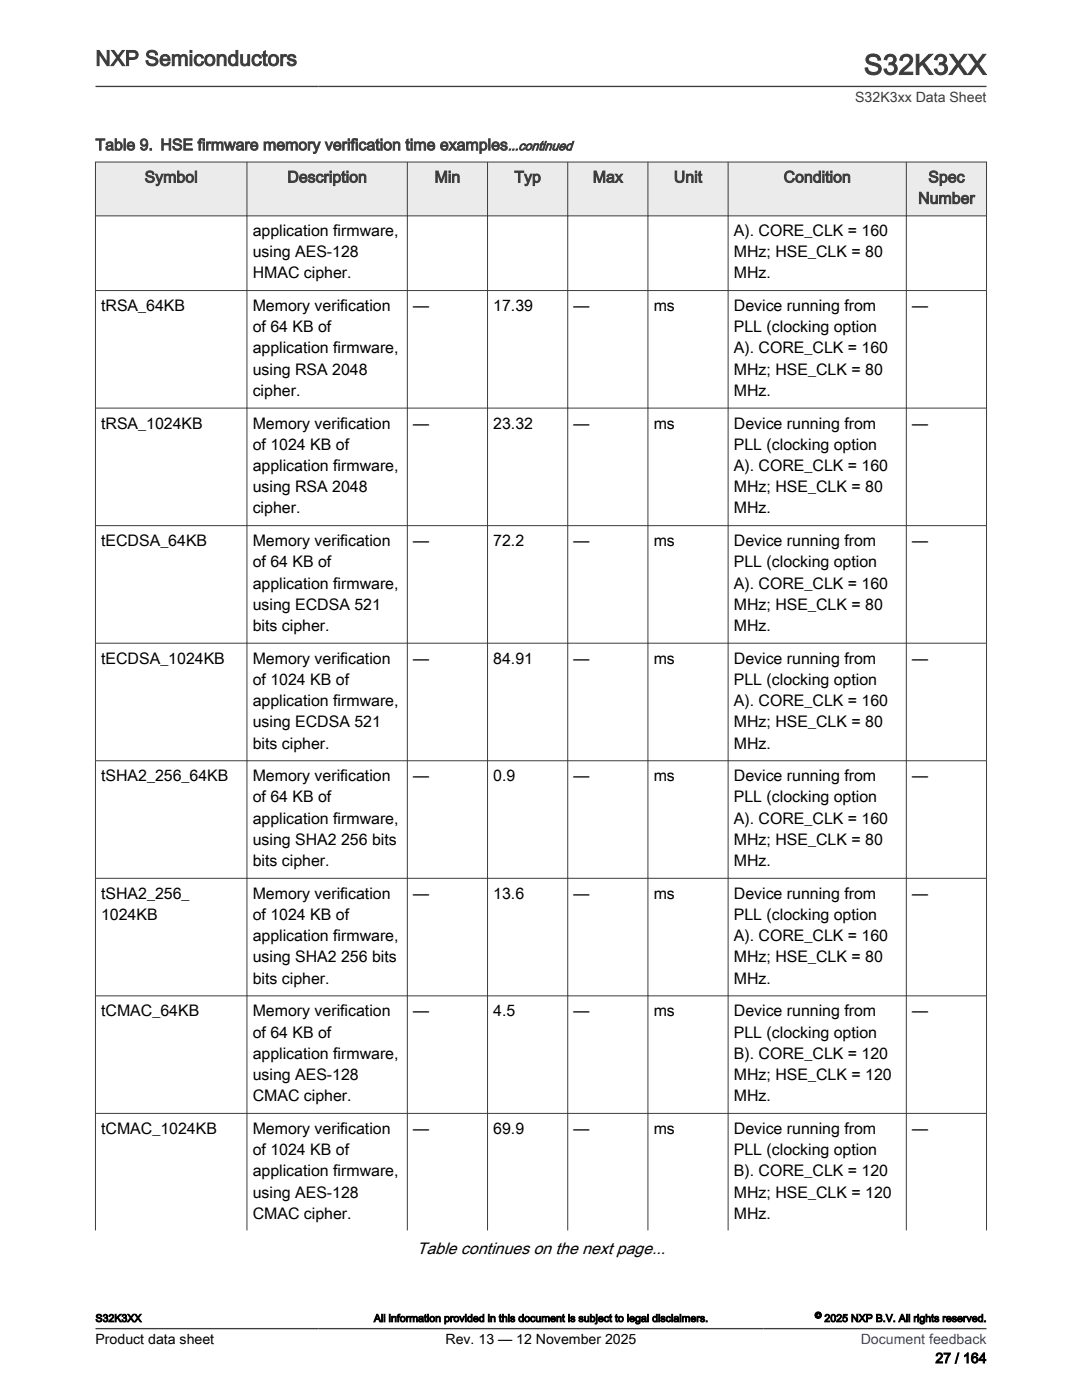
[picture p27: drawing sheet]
<svg xmlns="http://www.w3.org/2000/svg" width="216mm" height="279mm" viewBox="0 0 216 279" stroke-linecap="round" stroke-linejoin="round" font-family="sans-serif">
<defs><g id="words">
<text font-size="5.6" fill="#3c3c3c" x="172.4" y="14.9">S32K3XX</text>
<text font-size="4.2" fill="#3c3c3c" x="19" y="13.1">NXP Semiconductors</text>
<text font-size="3.3" x="83.2" y="250.3">Table continues on the next page...</text>
<g font-size="3.2" fill="#3c3c3c">
<text x="19" y="30">Table 9. HSE firmware memory verification time examples</text>
<text x="28.9" y="36.4">Symbol</text>
<text x="57.3" y="36.4">Description</text>
<text x="86.7" y="36.4">Min</text>
<text x="102.6" y="36.4">Typ</text>
<text x="118.3" y="36.4">Max</text>
<text x="134.5" y="36.4">Unit</text>
<text x="156.4" y="36.4">Condition</text>
<text x="183.2" y="40.6">Number</text>
<text x="185.2" y="36.4">Spec</text>
</g>
<g font-size="3.2">
<text x="50.4" y="47.1">application firmware,</text>
<text x="146.4" y="47.1">A). CORE_CLK = 160</text>
<text x="50.4" y="51.3">using AES-128</text>
<text x="146.4" y="51.3">MHz; HSE_CLK = 80</text>
<text x="50.4" y="55.5">HMAC cipher.</text>
<text x="146.4" y="55.5">MHz.</text>
<text x="20.2" y="62.1">tRSA_64KB</text>
<text x="50.4" y="62.1">Memory verification</text>
<text x="82.4" y="62.1">—</text>
<text x="98.4" y="62.1">17.39</text>
<text x="114.4" y="62.1">—</text>
<text x="130.4" y="62.1">ms</text>
<text x="146.4" y="62.1">Device running from</text>
<text x="182" y="62.1">—</text>
<text x="50.4" y="66.3">of 64 KB of</text>
<text x="50.4" y="70.5">application firmware,</text>
<text x="146.4" y="66.3">PLL (clocking option</text>
<text x="146.4" y="70.5">A). CORE_CLK = 160</text>
<text x="50.4" y="74.8">using RSA 2048</text>
<text x="146.4" y="74.8">MHz; HSE_CLK = 80</text>
<text x="50.4" y="79">cipher.</text>
<text x="146.4" y="79">MHz.</text>
<text x="20.2" y="85.5">tRSA_1024KB</text>
<text x="50.4" y="85.5">Memory verification</text>
<text x="50.4" y="89.8">of 1024 KB of</text>
<text x="82.4" y="85.5">—</text>
<text x="98.4" y="85.5">23.32</text>
<text x="114.4" y="85.5">—</text>
<text x="130.4" y="85.5">ms</text>
<text x="146.4" y="85.5">Device running from</text>
<text x="146.4" y="89.8">PLL (clocking option</text>
<text x="182" y="85.5">—</text>
<text x="50.4" y="94">application firmware,</text>
<text x="146.4" y="94">A). CORE_CLK = 160</text>
<text x="50.4" y="98.2">using RSA 2048</text>
<text x="146.4" y="98.2">MHz; HSE_CLK = 80</text>
<text x="50.4" y="102.5">cipher.</text>
<text x="146.4" y="102.5">MHz.</text>
<text x="20.2" y="109">tECDSA_64KB</text>
<text x="50.4" y="109">Memory verification</text>
<text x="50.4" y="113.2">of 64 KB of</text>
<text x="82.4" y="109">—</text>
<text x="98.4" y="109">72.2</text>
<text x="114.4" y="109">—</text>
<text x="130.4" y="109">ms</text>
<text x="146.4" y="109">Device running from</text>
<text x="146.4" y="113.2">PLL (clocking option</text>
<text x="182" y="109">—</text>
<text x="50.4" y="117.5">application firmware,</text>
<text x="146.4" y="117.5">A). CORE_CLK = 160</text>
<text x="50.4" y="121.7">using ECDSA 521</text>
<text x="50.4" y="125.9">bits cipher.</text>
<text x="146.4" y="121.7">MHz; HSE_CLK = 80</text>
<text x="146.4" y="125.9">MHz.</text>
<text x="20.2" y="132.5">tECDSA_1024KB</text>
<text x="50.4" y="132.5">Memory verification</text>
<text x="50.4" y="136.7">of 1024 KB of</text>
<text x="82.4" y="132.5">—</text>
<text x="98.4" y="132.5">84.91</text>
<text x="114.4" y="132.5">—</text>
<text x="130.4" y="132.5">ms</text>
<text x="146.4" y="132.5">Device running from</text>
<text x="146.4" y="136.7">PLL (clocking option</text>
<text x="182" y="132.5">—</text>
<text x="50.4" y="140.9">application firmware,</text>
<text x="146.4" y="140.9">A). CORE_CLK = 160</text>
<text x="50.4" y="145.2">using ECDSA 521</text>
<text x="50.4" y="149.4">bits cipher.</text>
<text x="146.4" y="145.2">MHz; HSE_CLK = 80</text>
<text x="146.4" y="149.4">MHz.</text>
<text x="20.2" y="155.9">tSHA2_256_64KB</text>
<text x="50.4" y="155.9">Memory verification</text>
<text x="82.4" y="155.9">—</text>
<text x="98.4" y="155.9">0.9</text>
<text x="114.4" y="155.9">—</text>
<text x="130.4" y="155.9">ms</text>
<text x="146.4" y="155.9">Device running from</text>
<text x="182" y="155.9">—</text>
<text x="50.4" y="160.1">of 64 KB of</text>
<text x="146.4" y="160.1">PLL (clocking option</text>
<text x="50.4" y="164.4">application firmware,</text>
<text x="146.4" y="164.4">A). CORE_CLK = 160</text>
<text x="50.4" y="168.6">using SHA2 256 bits</text>
<text x="50.4" y="172.8">bits cipher.</text>
<text x="146.4" y="168.6">MHz; HSE_CLK = 80</text>
<text x="146.4" y="172.8">MHz.</text>
<text x="20.2" y="179.4">tSHA2_256_</text>
<text x="50.4" y="179.4">Memory verification</text>
<text x="82.4" y="179.4">—</text>
<text x="98.4" y="179.4">13.6</text>
<text x="114.4" y="179.4">—</text>
<text x="130.4" y="179.4">ms</text>
<text x="146.4" y="179.4">Device running from</text>
<text x="182" y="179.4">—</text>
<text x="20.2" y="183.6">1024KB</text>
<text x="50.4" y="183.6">of 1024 KB of</text>
<text x="146.4" y="183.6">PLL (clocking option</text>
<text x="50.4" y="187.8">application firmware,</text>
<text x="146.4" y="187.8">A). CORE_CLK = 160</text>
<text x="50.4" y="192.1">using SHA2 256 bits</text>
<text x="50.4" y="196.3">bits cipher.</text>
<text x="146.4" y="192.1">MHz; HSE_CLK = 80</text>
<text x="146.4" y="196.3">MHz.</text>
<text x="20.2" y="202.8">tCMAC_64KB</text>
<text x="50.4" y="202.8">Memory verification</text>
<text x="82.4" y="202.8">—</text>
<text x="98.4" y="202.8">4.5</text>
<text x="114.4" y="202.8">—</text>
<text x="130.4" y="202.8">ms</text>
<text x="146.4" y="202.8">Device running from</text>
<text x="182" y="202.8">—</text>
<text x="50.4" y="207.1">of 64 KB of</text>
<text x="146.4" y="207.1">PLL (clocking option</text>
<text x="50.4" y="211.3">application firmware,</text>
<text x="50.4" y="215.5">using AES-128</text>
<text x="146.4" y="211.3">B). CORE_CLK = 120</text>
<text x="146.4" y="215.5">MHz; HSE_CLK = 120</text>
<text x="50.4" y="219.8">CMAC cipher.</text>
<text x="146.4" y="219.8">MHz.</text>
<text x="20.2" y="226.3">tCMAC_1024KB</text>
<text x="50.4" y="226.3">Memory verification</text>
<text x="82.4" y="226.3">—</text>
<text x="98.4" y="226.3">69.9</text>
<text x="114.4" y="226.3">—</text>
<text x="130.4" y="226.3">ms</text>
<text x="146.4" y="226.3">Device running from</text>
<text x="182" y="226.3">—</text>
<text x="50.4" y="230.5">of 1024 KB of</text>
<text x="146.4" y="230.5">PLL (clocking option</text>
<text x="50.4" y="234.8">application firmware,</text>
<text x="50.4" y="239">using AES-128</text>
<text x="146.4" y="234.8">B). CORE_CLK = 120</text>
<text x="146.4" y="239">MHz; HSE_CLK = 120</text>
<text x="50.4" y="243.2">CMAC cipher.</text>
<text x="146.4" y="243.2">MHz.</text>
</g>
<text font-size="2.8" fill="#3c3c3c" x="170.6" y="20.4">S32K3xx Data Sheet</text>
<g font-size="2.8">
<text x="19.1" y="268.1">Product data sheet</text>
<text x="88.9" y="268.1">Rev. 13 — 12 November 2025</text>
<text x="186.7" y="272">27 / 164</text>
</g>
<text font-size="2.8" fill="#00f" x="171.7" y="268.1">Document feedback</text>
<text font-size="2.6" fill="#3c3c3c" x="101.4" y="30">...continued</text>
<g font-size="2.1">
<text x="19" y="263.8">S32K3XX</text>
<text x="74.6" y="263.8">All information provided in this document is subject to legal disclaimers.</text>
<text x="164.5" y="263.8">2025 NXP B.V. All rights reserved.</text>
</g>
<text font-size="1.8" x="162.6" y="263.1">©</text>
</g></defs>
<path d="M19 32.3h177.8v10.8h-177.8z" fill-rule="evenodd" fill="#ebebeb"/>
<g fill="none" stroke="#3c3c3c" stroke-width=".2">
<path d="M19 32.3h177.9M19 32.3v213.3M49.3 32.3v213.3M81.3 32.3v213.3M97.3 32.3v213.3M113.3 32.3v213.3M129.3 32.3v213.3M145.3 32.3v213.3M180.8 32.3v213.3M196.8 32.3v213.3M19 43.1h177.9M19 58h177.9"/>
<path d="M19 81.4h177.9M19 104.9h177.9M19 128.4h177.9M19 151.8h177.9M19 175.3h177.9M19 198.7h177.9M19 222.2h177.9"/>
</g>
<path d="M19 17.3h177.8M19 265.2h177.8" fill="none" stroke="#3c3c3c" stroke-width=".26"/>
<use href="#words"/>
</svg>
